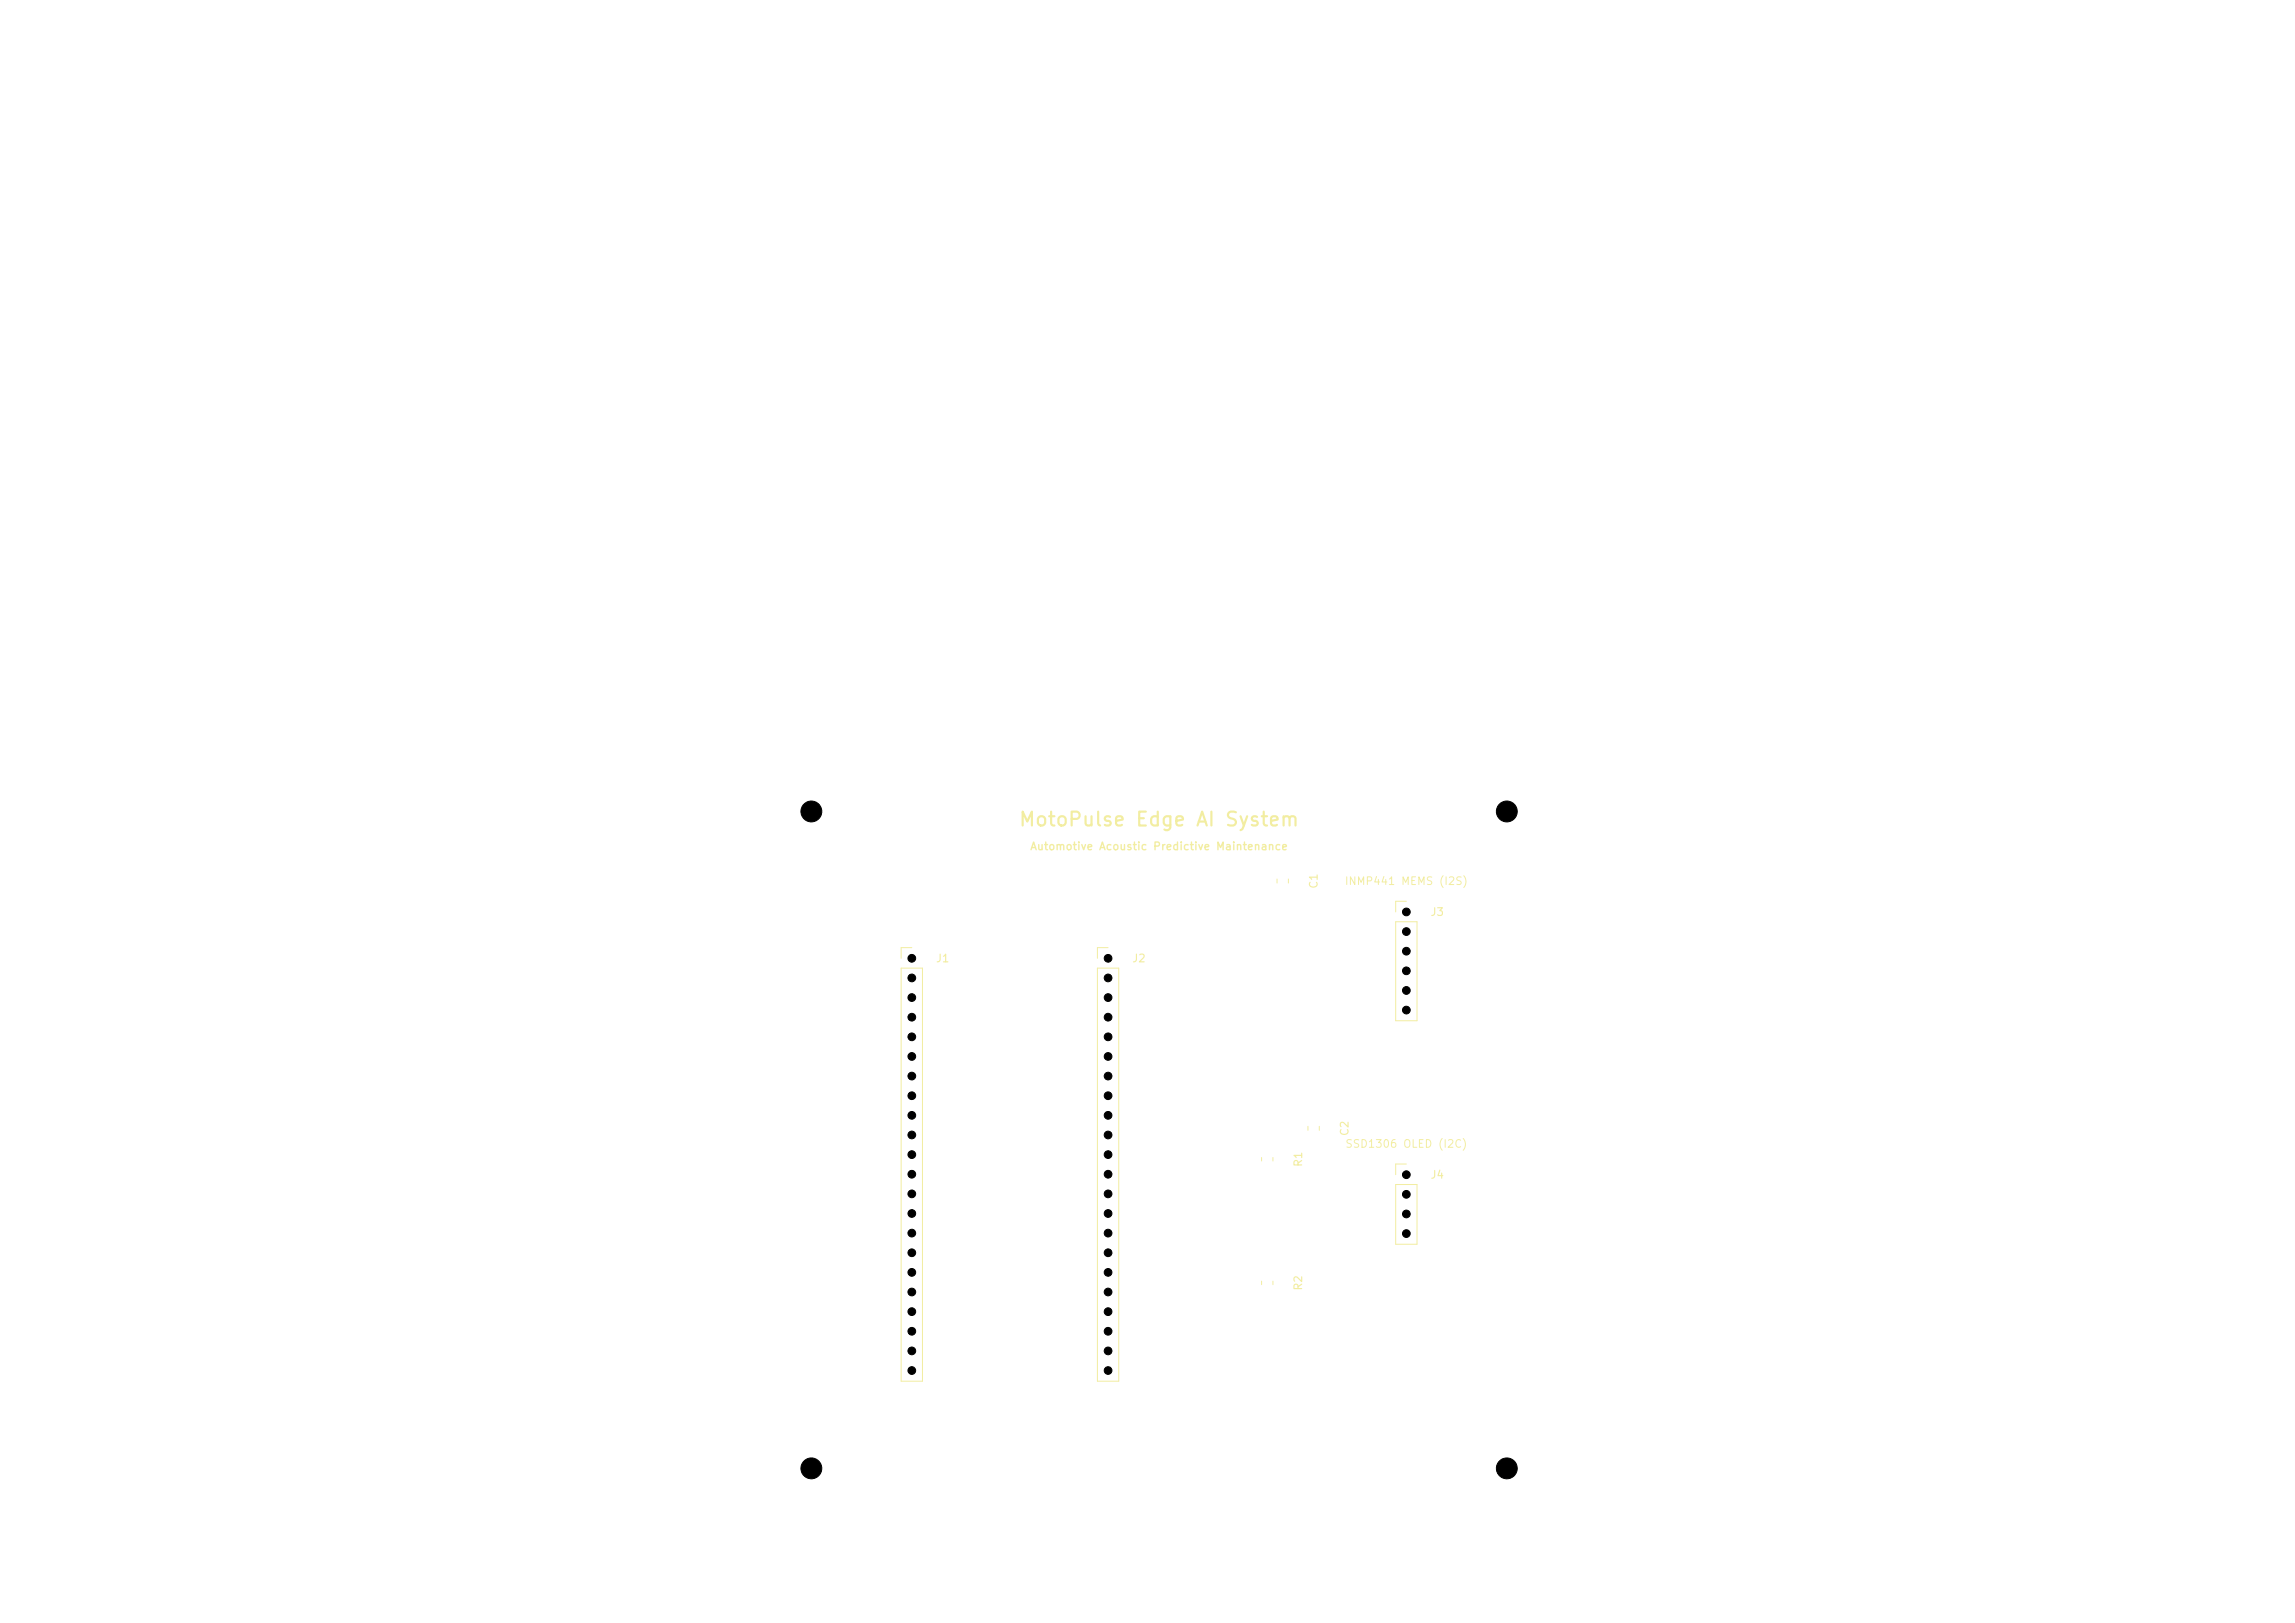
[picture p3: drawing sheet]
<svg xmlns="http://www.w3.org/2000/svg" width="297mm" height="210mm" viewBox="0 0 297 210" stroke-linecap="round" stroke-linejoin="round" font-family="sans-serif">
<defs><g id="words">
<text font-size="1.8" fill="#f2eda1" x="131.7" y="107.4">MotoPulse Edge AI System</text>
<g font-size="1" fill="#f2eda1">
<text x="133.2" y="110.3">Automotive Acoustic Predictive Maintenance</text>
<text x="170.8" y="115.1" transform="rotate(-90 170.8 115.1)">C1</text>
<text x="173.9" y="114.8">INMP441 MEMS (I2S)</text>
<text x="185" y="118.8">J3</text>
<text x="121" y="124.8">J1</text>
<text x="146.4" y="124.8">J2</text>
<text x="174" y="148.8">SSD1306 OLED (I2C)</text>
<text x="174.8" y="147.1" transform="rotate(-90 174.8 147.1)">C2</text>
<text x="168.8" y="151.1" transform="rotate(-90 168.8 151.1)">R1</text>
<text x="185" y="152.8">J4</text>
<text x="168.8" y="167.1" transform="rotate(-90 168.8 167.1)">R2</text>
</g>
</g></defs>
<g fill="none" stroke="#f2eda1" stroke-width=".13">
<path d="M165.3 113.7v.6M166.7 113.7v.6M180.6 119.3h2.8v12.8h-2.8zM182 116.6h-1.4v1.4M116.6 125.3h2.8v53.4h-2.8zM118 122.6h-1.4v1.4M142 125.3h2.8v53.4h-2.8zM143.4 122.6h-1.4v1.4M163.3 149.8v.4M164.7 149.8v.4M169.3 145.7v.6M170.7 145.7v.6"/>
<path d="M180.6 153.3h2.8v7.7h-2.8zM182 150.6h-1.4v1.4M163.3 165.8v.4M164.7 165.8v.4"/>
</g>
<g fill="#000" stroke="#000" stroke-width=".13">
<circle cx="105" cy="105" r="1.35"/>
<circle cx="182" cy="118" r=".5"/>
<circle cx="195" cy="105" r="1.35"/>
<circle cx="118" cy="131.6" r=".5"/>
<circle cx="118" cy="136.7" r=".5"/>
<circle cx="118" cy="134.2" r=".5"/>
<circle cx="118" cy="129.1" r=".5"/>
<circle cx="118" cy="139.2" r=".5"/>
<circle cx="118" cy="124" r=".5"/>
<circle cx="118" cy="126.5" r=".5"/>
<circle cx="143.4" cy="129.1" r=".5"/>
<circle cx="143.4" cy="136.7" r=".5"/>
<circle cx="143.4" cy="134.2" r=".5"/>
<circle cx="143.4" cy="131.6" r=".5"/>
<circle cx="143.4" cy="139.2" r=".5"/>
<circle cx="143.4" cy="124" r=".5"/>
<circle cx="143.4" cy="126.5" r=".5"/>
<circle cx="182" cy="120.5" r=".5"/>
<circle cx="182" cy="123.1" r=".5"/>
<circle cx="182" cy="125.6" r=".5"/>
<circle cx="182" cy="130.7" r=".5"/>
<circle cx="182" cy="128.2" r=".5"/>
<circle cx="118" cy="144.3" r=".5"/>
<circle cx="118" cy="149.4" r=".5"/>
<circle cx="118" cy="159.6" r=".5"/>
<circle cx="118" cy="141.8" r=".5"/>
<circle cx="118" cy="154.5" r=".5"/>
<circle cx="118" cy="151.9" r=".5"/>
<circle cx="118" cy="146.9" r=".5"/>
<circle cx="118" cy="157" r=".5"/>
<circle cx="143.4" cy="157" r=".5"/>
<circle cx="143.4" cy="149.4" r=".5"/>
<circle cx="143.4" cy="151.9" r=".5"/>
<circle cx="143.4" cy="141.8" r=".5"/>
<circle cx="143.4" cy="144.3" r=".5"/>
<circle cx="143.4" cy="154.5" r=".5"/>
<circle cx="143.4" cy="146.9" r=".5"/>
<circle cx="143.4" cy="159.6" r=".5"/>
<circle cx="182" cy="152" r=".5"/>
<circle cx="182" cy="159.6" r=".5"/>
<circle cx="182" cy="157.1" r=".5"/>
<circle cx="182" cy="154.5" r=".5"/>
<circle cx="118" cy="162.1" r=".5"/>
<circle cx="118" cy="164.6" r=".5"/>
<circle cx="118" cy="167.2" r=".5"/>
<circle cx="118" cy="174.8" r=".5"/>
<circle cx="118" cy="172.3" r=".5"/>
<circle cx="118" cy="177.3" r=".5"/>
<circle cx="118" cy="169.7" r=".5"/>
<circle cx="143.4" cy="162.1" r=".5"/>
<circle cx="143.4" cy="164.6" r=".5"/>
<circle cx="143.4" cy="167.2" r=".5"/>
<circle cx="143.4" cy="172.3" r=".5"/>
<circle cx="143.4" cy="169.7" r=".5"/>
<circle cx="143.4" cy="177.3" r=".5"/>
<circle cx="143.4" cy="174.8" r=".5"/>
<circle cx="105" cy="190" r="1.35"/>
<circle cx="195" cy="190" r="1.35"/>
</g>
<use href="#words"/>
</svg>
